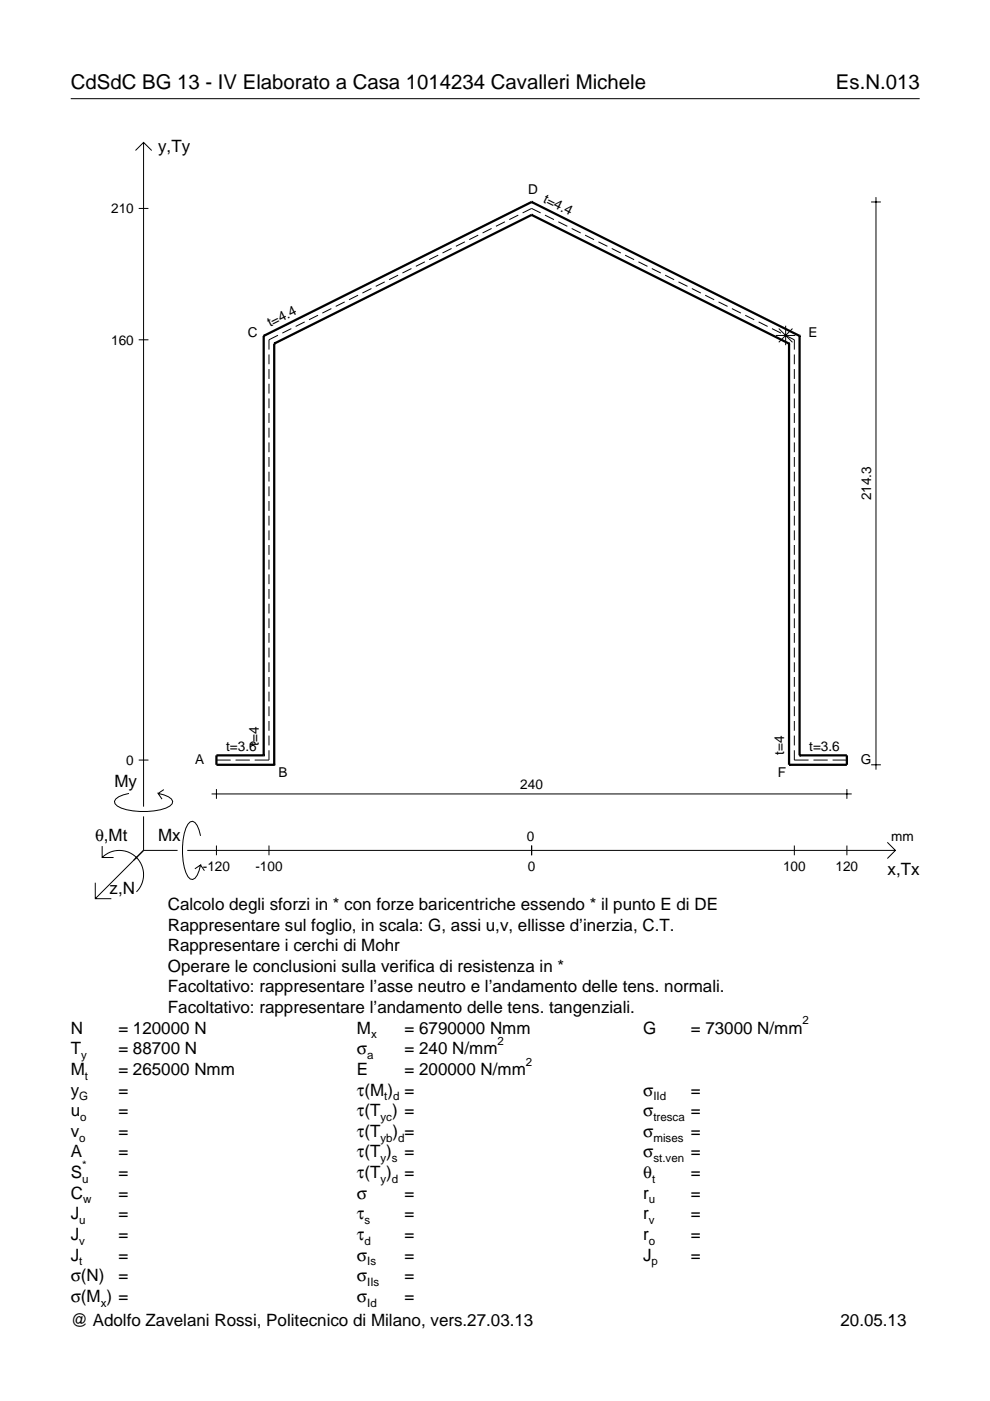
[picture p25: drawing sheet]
<svg xmlns="http://www.w3.org/2000/svg" width="210mm" height="297mm" viewBox="0 0 210 297" stroke-linecap="round" stroke-linejoin="round" font-family="sans-serif">
<defs><g id="words">
<g font-size="4.3">
<text x="15" y="18.9">CdSdC BG 13 - IV Elaborato a Casa 1014234 Cavalleri Michele</text>
<text x="177.2" y="18.9">Es.N.013</text>
</g>
<g font-size="3.6">
<text x="33.5" y="32.3">y,Ty</text>
<text x="24.3" y="166.9">My</text>
<text x="20.1" y="178.2">θ,Mt</text>
<text x="33.5" y="178.2">Mx</text>
<text x="188.2" y="185.5">x,Tx</text>
<text x="23.2" y="189.6">z,N</text>
<text x="35.6" y="192.9">Calcolo degli sforzi in * con forze baricentriche essendo * il punto E di DE</text>
<text x="35.6" y="197.3">Rappresentare sul foglio, in scala: G, assi u,v, ellisse d’inerzia, C.T.</text>
<text x="35.6" y="201.7">Rappresentare i cerchi di Mohr</text>
<text x="35.6" y="206">Operare le conclusioni sulla verifica di resistenza in *</text>
<text x="35.6" y="210.4">Facoltativo: rappresentare l’asse neutro e l’andamento delle tens. normali.</text>
<text x="35.6" y="214.8">Facoltativo: rappresentare l’andamento delle tens. tangenziali.</text>
<text x="15" y="219.2">N</text>
<text x="25.1" y="219.2">= 120000 N</text>
<text x="75.7" y="219.2">M</text>
<text x="85.8" y="219.2">= 6790000 Nmm</text>
<text x="136.4" y="219.2">G</text>
<text x="146.5" y="219.2">= 73000 N/mm</text>
<text x="15" y="227.9">M</text>
<text x="15" y="223.5">T</text>
<text x="25.1" y="227.9">= 265000 Nmm</text>
<text x="25.1" y="223.5">= 88700 N</text>
<text x="75.7" y="223.5">σ</text>
<text x="75.7" y="227.9">E</text>
<text x="85.8" y="223.5">= 240 N/mm</text>
<text x="85.8" y="227.9">= 200000 N/mm</text>
<text x="15" y="232.3">y</text>
<text x="25.1" y="232.3">=</text>
<text x="75.7" y="232.3">τ(M ) =</text>
<text x="136.4" y="232.3">σ</text>
<text x="146.5" y="232.3">=</text>
<text x="15" y="236.7">u</text>
<text x="25.1" y="236.7">=</text>
<text x="75.7" y="236.7">τ(T ) =</text>
<text x="136.4" y="236.7">σ</text>
<text x="146.5" y="236.7">=</text>
<text x="15" y="245.4">A</text>
<text x="15" y="241">v</text>
<text x="25.1" y="241">=</text>
<text x="25.1" y="245.4">=</text>
<text x="75.7" y="245.4">τ(T )</text>
<text x="75.7" y="241">τ(T</text>
<text x="83.3" y="241">) =</text>
<text x="85.8" y="245.4">=</text>
<text x="136.4" y="241">σ</text>
<text x="136.4" y="245.4">σ</text>
<text x="146.5" y="241">=</text>
<text x="146.5" y="245.4">=</text>
<text x="15" y="249.8">S</text>
<text x="25.1" y="249.8">=</text>
<text x="75.7" y="249.8">τ(T )</text>
<text x="85.8" y="249.8">=</text>
<text x="136.4" y="249.8">θ</text>
<text x="146.5" y="249.8">=</text>
<text x="15" y="254.2">C</text>
<text x="25.1" y="254.2">=</text>
<text x="75.7" y="254.2">σ</text>
<text x="85.8" y="254.2">=</text>
<text x="136.4" y="254.2">r</text>
<text x="146.5" y="254.2">=</text>
<text x="15" y="262.9">J</text>
<text x="15" y="258.5">J</text>
<text x="25.1" y="262.9">=</text>
<text x="25.1" y="258.5">=</text>
<text x="75.7" y="258.5">τ</text>
<text x="75.7" y="262.9">τ</text>
<text x="85.8" y="258.5">=</text>
<text x="85.8" y="262.9">=</text>
<text x="136.4" y="262.9">r</text>
<text x="136.4" y="258.5">r</text>
<text x="146.5" y="262.9">=</text>
<text x="146.5" y="258.5">=</text>
<text x="15" y="267.3">J</text>
<text x="25.1" y="267.3">=</text>
<text x="75.7" y="267.3">σ</text>
<text x="85.8" y="267.3">=</text>
<text x="136.4" y="267.3">J</text>
<text x="146.5" y="267.3">=</text>
<text x="15" y="271.7">σ(N)</text>
<text x="25.1" y="271.7">=</text>
<text x="75.7" y="271.7">σ</text>
<text x="85.8" y="271.7">=</text>
<text x="15" y="276">σ(M ) =</text>
<text x="15" y="281.2">@ Adolfo Zavelani Rossi, Politecnico di Milano, vers.27.03.13</text>
<text x="75.7" y="276">σ</text>
<text x="85.8" y="276">=</text>
<text x="178.2" y="281.2">20.05.13</text>
</g>
<g font-size="2.9">
<text x="112" y="41">D</text>
<text x="23.6" y="45.2">210</text>
<text x="115" y="42.8" transform="rotate(27 115 42.8)">t=4.4</text>
<text x="52.5" y="71.4">C</text>
<text x="57.3" y="69.4" transform="rotate(-27 57.3 69.4)">t=4.4</text>
<text x="171.4" y="71.4">E</text>
<text x="23.6" y="73">160</text>
<text x="184.7" y="106.1" transform="rotate(-90 184.7 106.1)">214.3</text>
<text x="47.9" y="159.1">t=3.6</text>
<text x="54.9" y="158.1" transform="rotate(-90 54.9 158.1)">t=4</text>
<text x="166.3" y="160.1" transform="rotate(-90 166.3 160.1)">t=4</text>
<text x="171.6" y="159.1">t=3.6</text>
<text x="26.8" y="162.2">0</text>
<text x="41.4" y="162.1">A</text>
<text x="59" y="164.8">B</text>
<text x="110.3" y="167.3">240</text>
<text x="164.9" y="164.8">F</text>
<text x="182.5" y="162.1">G</text>
<text x="111.7" y="178.2">0</text>
<text x="189" y="178.2">mm</text>
<text x="43" y="184.7">-120</text>
<text x="54.1" y="184.7">-100</text>
<text x="111.9" y="184.7">0</text>
<text x="166" y="184.7">100</text>
<text x="177.2" y="184.7">120</text>
</g>
<g font-size="2.4">
<text x="78.7" y="220.2">x</text>
<text x="105.5" y="221.5">2</text>
<text x="170.2" y="217.2">2</text>
<text x="17.2" y="224.5">y</text>
<text x="77.9" y="224.5">a</text>
<text x="111.5" y="225.9">2</text>
<text x="16.8" y="233.3">G</text>
<text x="18" y="228.9">t</text>
<text x="81.5" y="233.3">t d</text>
<text x="138.5" y="233.3">IId</text>
<text x="17" y="237.7">o</text>
<text x="80.7" y="237.7">yc</text>
<text x="138.5" y="237.7">tresca</text>
<text x="16.8" y="242">o</text>
<text x="80.7" y="242">yb d</text>
<text x="138.5" y="242">mises</text>
<text x="17.4" y="250.8">u</text>
<text x="17.4" y="247.8">*</text>
<text x="80.7" y="246.4">y s</text>
<text x="80.7" y="250.8">y d</text>
<text x="138.2" y="250.8">t</text>
<text x="138.5" y="246.4">st.ven</text>
<text x="17.6" y="255.2">w</text>
<text x="137.6" y="255.2">u</text>
<text x="16.8" y="263.9">v</text>
<text x="16.8" y="259.5">u</text>
<text x="77.3" y="259.5">s</text>
<text x="77.3" y="263.9">d</text>
<text x="137.6" y="263.9">o</text>
<text x="137.6" y="259.5">v</text>
<text x="16.8" y="268.3">t</text>
<text x="77.9" y="268.3">Is</text>
<text x="138.2" y="268.3">p</text>
<text x="77.9" y="272.7">IIs</text>
<text x="21.4" y="277">x</text>
<text x="77.9" y="277">Id</text>
</g>
</g></defs>
<g fill="none" stroke="#000" stroke-width=".21">
<path d="M15 20.9h180M28.7 31.9l1.7-1.7 1.8 1.7M30.4 30.2v140.8M29.4 44.2h2.1M81.6 59.8l-1.9 .9M84.4 58.3l-1.9 1M87.2 56.9l-1.9 1M90.1 55.5l-1.9 1M92.9 54.1l-1.9 1M95.7 52.7l-1.9 .9M98.6 51.3l-1.9 .9M101.4 49.9l-1.9 .9"/>
<path d="M104.2 48.4l-1.9 1M107.1 47l-2 1M109.9 45.6l-1.9 1M110.8 45.1l1.9-.9 1.9 .9M115.5 45.6l2 1M118.4 47l1.9 1M121.2 48.4l1.9 1M124 49.9l2 .9M126.9 51.3l1.9 .9M129.7 52.7l1.9 .9M132.5 54.1l1.9 1M135.4 55.5l1.9 1"/>
<path d="M138.2 56.9l1.9 1M141 58.3l1.9 1M143.9 59.8l1.9 .9M184.7 42.8h2.1M185.7 41.8v121.4M29.4 72h2.1M57 75.2v2M57 78.3v2M58.9 71.1l-1.9 .9v2.1M61.8 69.7l-1.9 .9M64.6 68.3l-1.9 .9M67.4 66.8l-1.9 1"/>
<path d="M70.3 65.4l-2 1M73.1 64l-1.9 1M75.9 62.6l-1.9 1M78.7 61.2l-1.9 .9M146.7 61.2l1.9 .9M149.5 62.6l1.9 1M152.3 64l2 1M155.2 65.4l1.9 1M158 66.8l1.9 1M160.8 68.3l2 .9M163.7 69.7l1.9 .9M164.5 71.1h4.1"/>
<path d="M165.1 69.7l2.9 2.9M166.5 71.1l1.9 .9v2.1M166.6 69.1v4.1M168 69.7l-2.9 2.9M168.4 75.2v2M168.4 78.3v2M57 81.4v2M57 84.5v2.1M57 87.6v2.1M57 90.7v2.1M57 93.8v2.1M57 96.9v2.1"/>
<path d="M168.4 81.4v2M168.4 84.5v2.1M168.4 87.6v2.1M168.4 90.7v2.1M168.4 93.8v2.1M168.4 96.9v2.1M57 100v2.1M57 103.1v2.1M57 106.2v2.1M57 109.3v2.1M57 112.5v2M57 115.6v2"/>
<path d="M57 118.7v2M168.4 100v2.1M168.4 103.1v2.1M168.4 106.2v2.1M168.4 109.3v2.1M168.4 112.5v2M168.4 115.6v2M168.4 118.7v2M57 121.8v2.1M57 124.9v2.1M57 128v2.1M57 131.1v2.1"/>
<path d="M57 134.2v2.1M57 137.3v2.1M168.4 121.8v2.1M168.4 124.9v2.1M168.4 128v2.1M168.4 131.1v2.1M168.4 134.2v2.1M168.4 137.3v2.1M57 159.1v2.1h-3M57 140.4v2.1M57 143.5v2.1M57 146.6v2.1"/>
<path d="M57 149.8v2M57 152.9v2M57 156v2M168.4 159.1v2.1h3M168.4 140.4v2.1M168.4 143.5v2.1M168.4 146.6v2.1M168.4 149.8v2M168.4 152.9v2M168.4 156v2M21.7 179.4v2.4h2.4M27.3 168.2a3.6 3.6 0 0 0-3 1.7l.1 .5a5.6 5.6 0 0 0 3.8 1.5 13.4 13.4 0 0 0 7.8-1l.5-.5 .1-.5a3.6 3.6 0 0 0-3.1-1.7l.8 1.2"/>
<path d="M29.4 161.2h2.1M30.4 173.1v7.2M34.7 167.4l-1.2 .8M42.5 177.2a3.6 3.6 0 0 0-1.7-3.1l-.5 .2a5.7 5.7 0 0 0-1.5 3.7 13.3 13.3 0 0 0 1 7.9l.5 .5 .5 .1a3.6 3.6 0 0 0 1.7-3.1l-1.2 .8M44.9 168.3h135.7M45.9 161.2h3M45.9 167.3v2.1M45.9 179.3v2M49.9 161.2h3.1M57 179.3v2M112.7 179.3v2M168.4 179.3v2"/>
<path d="M172.5 161.2h3M176.5 161.2h3.1M179.6 167.3v2.1M179.6 179.3v2M184.7 162.2h2.1M188.1 178.6l1.7 1.7-1.7 1.7M20.2 187.2v3.3h3.4M21.7 181.8a5.1 5.1 0 0 1 7.2 0 5.1 5.1 0 0 1 0 7.3M30.4 180.3l-10.2 10.2M30.4 180.3h7.2M39.7 180.3h150.1M42.5 183.4l.8 1.2"/>
</g>
<g fill="none" stroke="#000" stroke-width=".48">
<path d="M112.7 45.6h.1M112.7 42.8h.1M112.7 45.6l-54.6 27.3M112.7 42.8l-56.8 28.4M112.7 45.6l54.6 27.3M112.7 42.8l56.8 28.4M55.9 71.2h.1M55.9 71.2v89M58.1 72.9h.1M58.1 72.9v89.3M167.3 72.9h.1M167.3 72.9v89.3"/>
<path d="M169.5 71.2h.1M169.5 71.2v89M55.9 160.2h.1M55.9 160.2h-10v2h12.2M58.1 162.2h.1M167.3 162.2h.1M169.5 160.2h.1M169.5 160.2h10.1v2h-12.3"/>
</g>
<use href="#words"/>
</svg>
